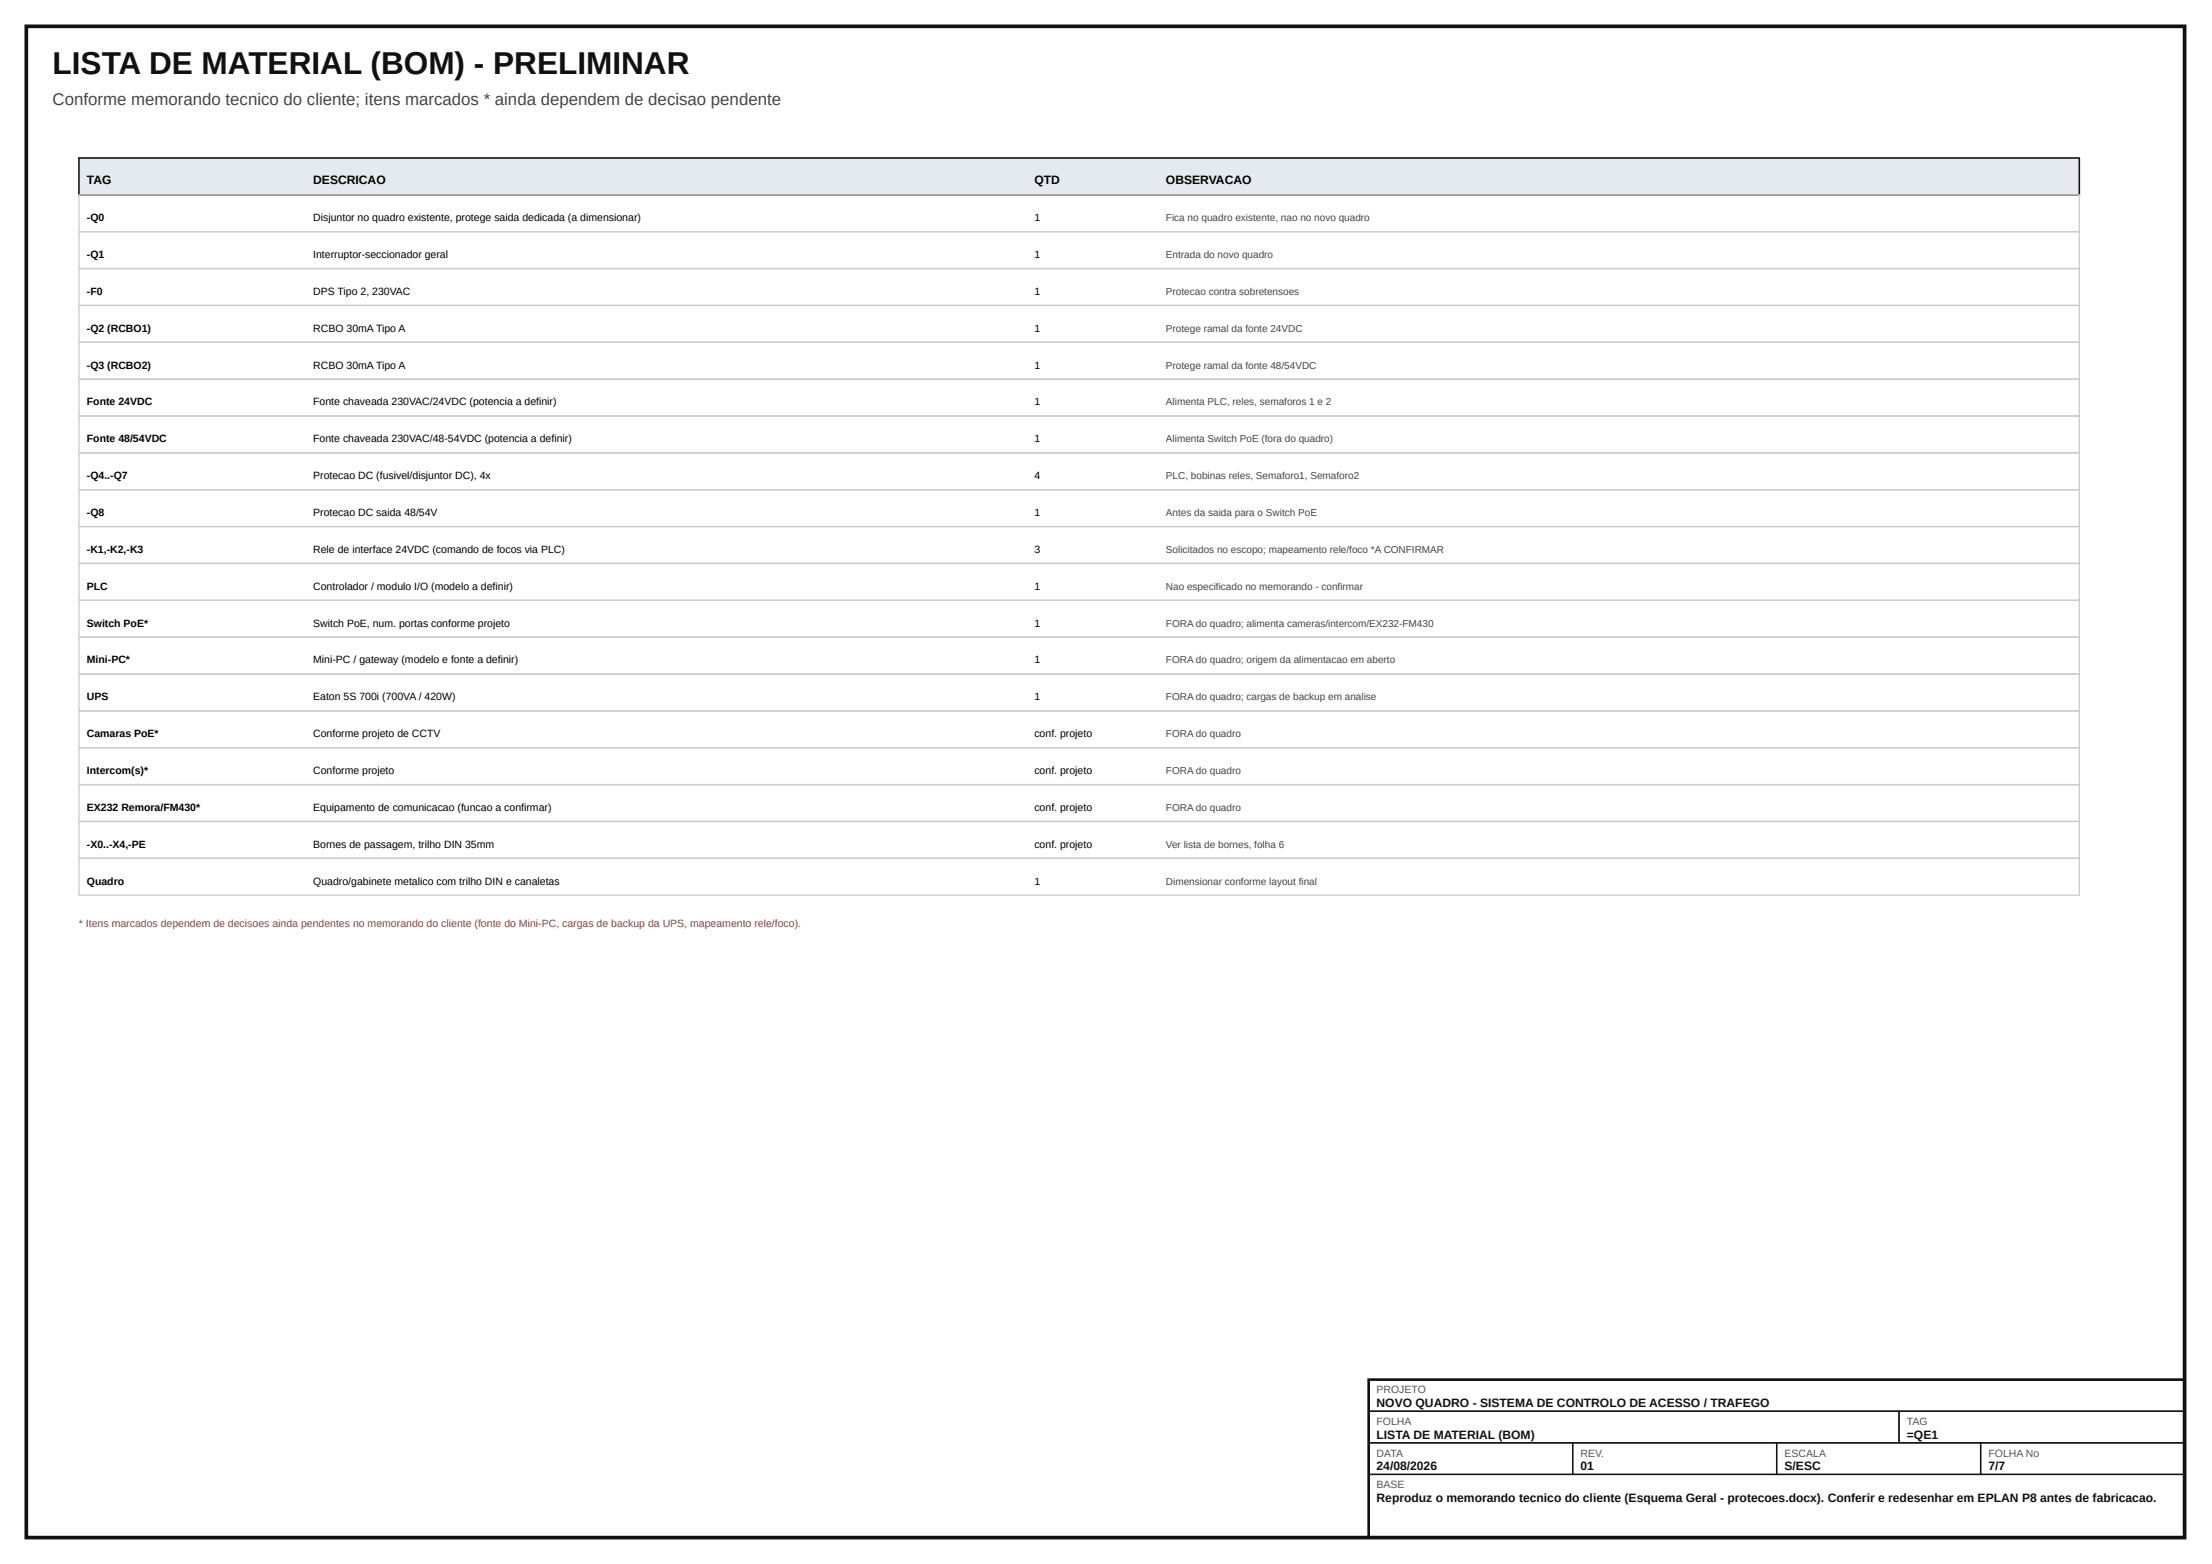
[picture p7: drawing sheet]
<svg xmlns="http://www.w3.org/2000/svg" width="420mm" height="297mm" viewBox="0 0 420 297" stroke-linecap="round" stroke-linejoin="round" font-family="sans-serif">
<defs><g id="words">
<text font-size="6" fill="#111" x="10" y="14">LISTA DE MATERIAL (BOM) - PRELIMINAR</text>
<text font-size="3.2" fill="#444" x="10" y="20">Conforme memorando tecnico do cliente; itens marcados * ainda dependem de decisao pendente</text>
<g font-size="2.3">
<text x="16.5" y="35">TAG</text>
<text x="59.5" y="35">DESCRICAO</text>
<text x="196.5" y="35">QTD</text>
<text x="221.5" y="35">OBSERVACAO</text>
</g>
<g font-size="2.3" fill="#111">
<text x="261.5" y="267.2">NOVO QUADRO - SISTEMA DE CONTROLO DE ACESSO / TRAFEGO</text>
<text x="261.5" y="273.2">LISTA DE MATERIAL (BOM)</text>
<text x="362.2" y="273.2">=QE1</text>
<text x="261.5" y="279.2">24/08/2026</text>
<text x="300.2" y="279.2">01</text>
<text x="339" y="279.2">S/ESC</text>
<text x="377.7" y="279.2">7/7</text>
<text x="261.5" y="285.2">Reproduz o memorando tecnico do cliente (Esquema Geral - protecoes.docx). Conferir e redesenhar em EPLAN P8 antes de fabricacao.</text>
</g>
<g font-size="2">
<text x="16.5" y="42">-Q0</text>
<text x="59.5" y="42">Disjuntor no quadro existente, protege saida dedicada (a dimensionar)</text>
<text x="196.5" y="42">1</text>
<text x="16.5" y="49">-Q1</text>
<text x="59.5" y="49">Interruptor-seccionador geral</text>
<text x="196.5" y="49">1</text>
<text x="16.5" y="56">-F0</text>
<text x="59.5" y="56">DPS Tipo 2, 230VAC</text>
<text x="196.5" y="56">1</text>
<text x="16.5" y="63">-Q2 (RCBO1)</text>
<text x="59.5" y="63">RCBO 30mA Tipo A</text>
<text x="196.5" y="63">1</text>
<text x="16.5" y="70">-Q3 (RCBO2)</text>
<text x="59.5" y="70">RCBO 30mA Tipo A</text>
<text x="196.5" y="70">1</text>
<text x="16.5" y="77">Fonte 24VDC</text>
<text x="59.5" y="77">Fonte chaveada 230VAC/24VDC (potencia a definir)</text>
<text x="196.5" y="77">1</text>
<text x="16.5" y="84">Fonte 48/54VDC</text>
<text x="59.5" y="84">Fonte chaveada 230VAC/48-54VDC (potencia a definir)</text>
<text x="196.5" y="84">1</text>
<text x="16.5" y="91">-Q4..-Q7</text>
<text x="59.5" y="91">Protecao DC (fusivel/disjuntor DC), 4x</text>
<text x="196.5" y="91">4</text>
<text x="16.5" y="98">-Q8</text>
<text x="59.5" y="98">Protecao DC saida 48/54V</text>
<text x="196.5" y="98">1</text>
<text x="16.5" y="105">-K1,-K2,-K3</text>
<text x="59.5" y="105">Rele de interface 24VDC (comando de focos via PLC)</text>
<text x="196.5" y="105">3</text>
<text x="16.5" y="112">PLC</text>
<text x="59.5" y="112">Controlador / modulo I/O (modelo a definir)</text>
<text x="196.5" y="112">1</text>
<text x="16.5" y="119">Switch PoE*</text>
<text x="59.5" y="119">Switch PoE, num. portas conforme projeto</text>
<text x="196.5" y="119">1</text>
<text x="16.5" y="126">Mini-PC*</text>
<text x="59.5" y="126">Mini-PC / gateway (modelo e fonte a definir)</text>
<text x="196.5" y="126">1</text>
<text x="16.5" y="133">UPS</text>
<text x="59.5" y="133">Eaton 5S 700i (700VA / 420W)</text>
<text x="196.5" y="133">1</text>
<text x="16.5" y="140">Camaras PoE*</text>
<text x="59.5" y="140">Conforme projeto de CCTV</text>
<text x="196.5" y="140">conf. projeto</text>
<text x="16.5" y="147">Intercom(s)*</text>
<text x="59.5" y="147">Conforme projeto</text>
<text x="196.5" y="147">conf. projeto</text>
<text x="16.5" y="154">EX232 Remora/FM430*</text>
<text x="59.5" y="154">Equipamento de comunicacao (funcao a confirmar)</text>
<text x="196.5" y="154">conf. projeto</text>
<text x="16.5" y="161">-X0..-X4,-PE</text>
<text x="59.5" y="161">Bornes de passagem, trilho DIN 35mm</text>
<text x="196.5" y="161">conf. projeto</text>
<text x="16.5" y="168">Quadro</text>
<text x="59.5" y="168">Quadro/gabinete metalico com trilho DIN e canaletas</text>
<text x="196.5" y="168">1</text>
</g>
<text font-size="2" fill="#a33" x="15" y="176">* Itens marcados dependem de decisoes ainda pendentes no memorando do cliente (fonte do Mini-PC, cargas de backup da UPS, mapeamento rele/foco).</text>
<g font-size="2" fill="#555">
<text x="261.5" y="264.6">PROJETO</text>
<text x="261.5" y="270.6">FOLHA</text>
<text x="362.2" y="270.6">TAG</text>
<text x="261.5" y="276.6">DATA</text>
<text x="300.2" y="276.6">REV.</text>
<text x="339" y="276.6">ESCALA</text>
<text x="377.7" y="276.6">FOLHA No</text>
<text x="261.5" y="282.6">BASE</text>
</g>
<g font-size="1.9" fill="#444">
<text x="221.5" y="42">Fica no quadro existente, nao no novo quadro</text>
<text x="221.5" y="49">Entrada do novo quadro</text>
<text x="221.5" y="56">Protecao contra sobretensoes</text>
<text x="221.5" y="63">Protege ramal da fonte 24VDC</text>
<text x="221.5" y="70">Protege ramal da fonte 48/54VDC</text>
<text x="221.5" y="77">Alimenta PLC, reles, semaforos 1 e 2</text>
<text x="221.5" y="84">Alimenta Switch PoE (fora do quadro)</text>
<text x="221.5" y="91">PLC, bobinas reles, Semaforo1, Semaforo2</text>
<text x="221.5" y="98">Antes da saida para o Switch PoE</text>
<text x="221.5" y="105">Solicitados no escopo; mapeamento rele/foco *A CONFIRMAR</text>
<text x="221.5" y="112">Nao especificado no memorando - confirmar</text>
<text x="221.5" y="119">FORA do quadro; alimenta cameras/intercom/EX232-FM430</text>
<text x="221.5" y="126">FORA do quadro; origem da alimentacao em aberto</text>
<text x="221.5" y="133">FORA do quadro; cargas de backup em analise</text>
<text x="221.5" y="140">FORA do quadro</text>
<text x="221.5" y="147">FORA do quadro</text>
<text x="221.5" y="154">FORA do quadro</text>
<text x="221.5" y="161">Ver lista de bornes, folha 6</text>
<text x="221.5" y="168">Dimensionar conforme layout final</text>
</g>
</g></defs>
<path d="M5 5h410v287h-410z" fill="none" stroke="#111" stroke-width=".7" stroke-linecap="butt"/>
<path d="M15 30h380v7h-380z" fill="#e5e9f0"/>
<path d="M15 30h380v7h-380z" fill="none" stroke="#111" stroke-width=".3"/>
<g fill="none" stroke="#ccc" stroke-width=".25">
<path d="M15 37h380v7h-380zM15 44h380v7h-380zM15 51h380v7h-380zM15 58h380v7h-380zM15 65h380v7h-380zM15 72h380v7h-380zM15 79h380v7h-380zM15 86h380v7h-380zM15 93h380v7h-380zM15 100h380v7h-380zM15 107h380v7h-380zM15 114h380v7h-380z"/>
<path d="M15 121h380v7h-380zM15 128h380v7h-380zM15 135h380v7h-380zM15 142h380v7h-380zM15 149h380v7h-380zM15 156h380v7h-380zM15 163h380v7h-380z"/>
</g>
<path d="M260 262h155v30h-155z" fill="none" stroke="#111" stroke-width=".5"/>
<path d="M260 262h155v6h-155zM260 268h100.7v6h-100.7zM260 274h38.7v6h-38.7zM260 280h155v12h-155zM298.7 274h38.8v6h-38.8zM337.5 274h38.7v6h-38.7zM360.7 268h54.3v6h-54.3zM376.2 274h38.8v6h-38.8z" fill="none" stroke="#111" stroke-width=".25"/>
<use href="#words"/>
</svg>
